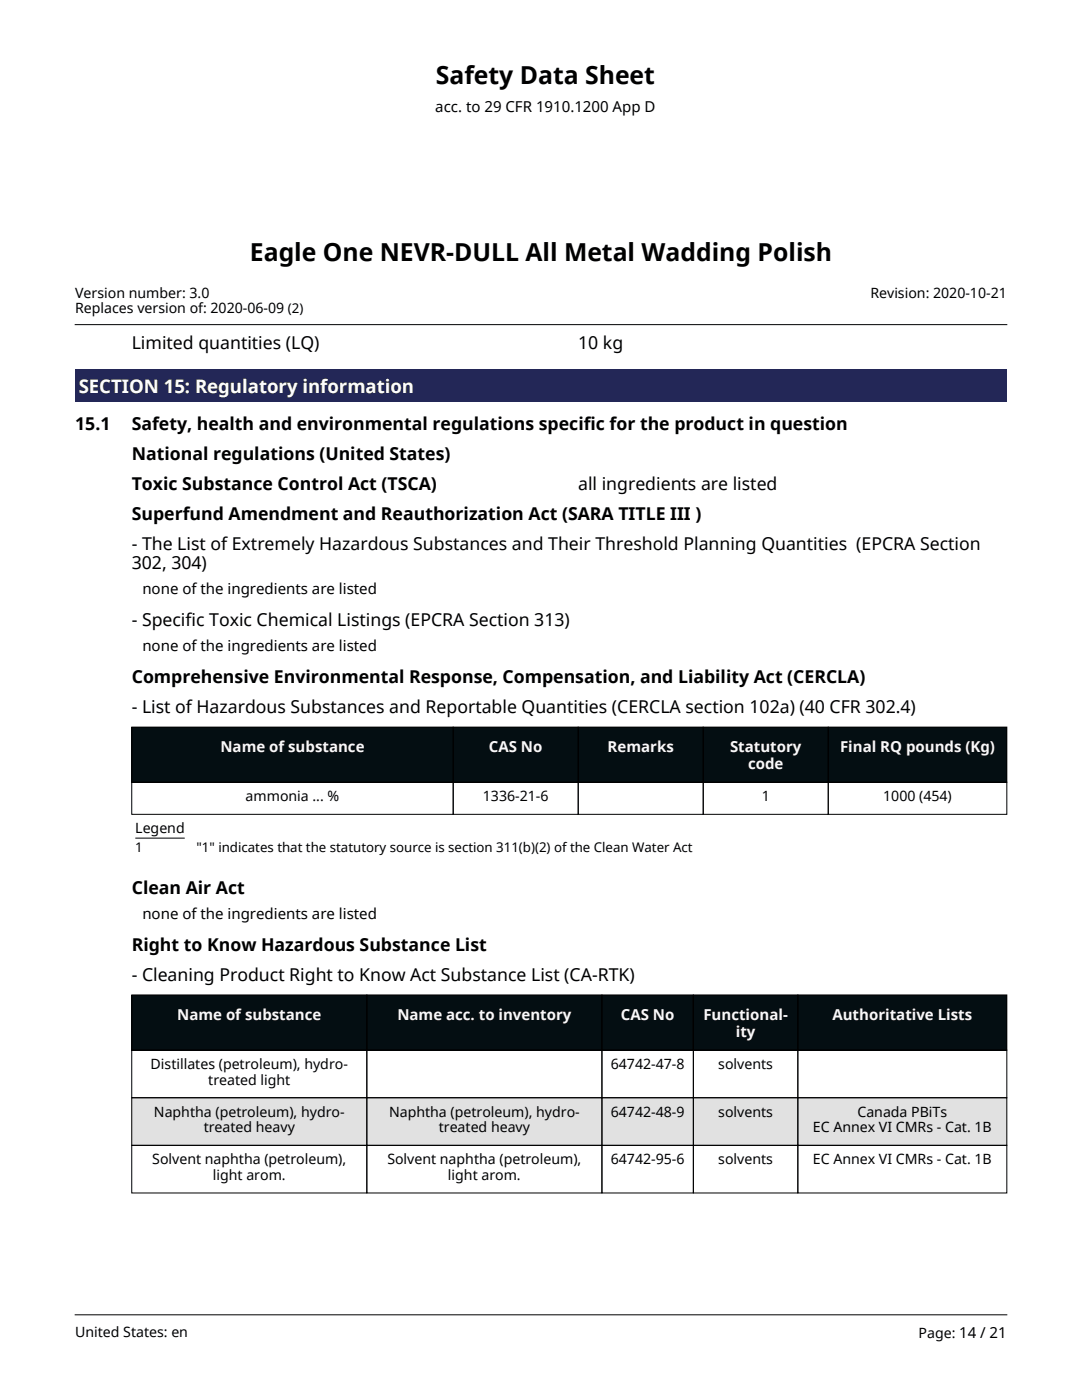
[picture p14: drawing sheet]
<svg xmlns="http://www.w3.org/2000/svg" width="216mm" height="279mm" viewBox="0 0 216 279" stroke-linecap="round" stroke-linejoin="round" font-family="sans-serif">
<defs><g id="words">
<g font-size="4.9">
<text x="87" y="16.8">Safety Data Sheet</text>
<text x="49.9" y="52.1">Eagle One NEVR-DULL All Metal Wadding Polish</text>
</g>
<text font-size="3.7" fill="#fcfcff" x="15.7" y="78.4">SECTION 15: Regulatory information</text>
<g font-size="3.5">
<text x="26.3" y="69.7">Limited quantities (LQ)</text>
<text x="115.4" y="69.7">10 kg</text>
<text x="15" y="85.8">15.1</text>
<text x="26.3" y="85.8">Safety, health and environmental regulations specific for the product in question</text>
<text x="26.3" y="91.8">National regulations (United States)</text>
<text x="26.3" y="97.7">Toxic Substance Control Act (TSCA)</text>
<text x="115.4" y="97.7">all ingredients are listed</text>
<text x="26.3" y="103.7">Superfund Amendment and Reauthorization Act (SARA TITLE III )</text>
<text x="26.3" y="109.7">- The List of Extremely Hazardous Substances and Their Threshold Planning Quantities (EPCRA Section</text>
<text x="26.3" y="113.6">302, 304)</text>
<text x="26.3" y="125">- Specific Toxic Chemical Listings (EPCRA Section 313)</text>
<text x="26.3" y="136.3">Comprehensive Environmental Response, Compensation, and Liability Act (CERCLA)</text>
<text x="26.3" y="142.3">- List of Hazardous Substances and Reportable Quantities (CERCLA section 102a) (40 CFR 302.4)</text>
<text x="26.3" y="178.4">Clean Air Act</text>
<text x="26.3" y="189.8">Right to Know Hazardous Substance List</text>
<text x="26.3" y="195.8">- Cleaning Product Right to Know Act Substance List (CA-RTK)</text>
</g>
<g font-size="3">
<text x="86.9" y="22.3">acc. to 29 CFR 1910.1200 App D</text>
<text x="28.4" y="118.6">none of the ingredients are listed</text>
<text x="28.4" y="130">none of the ingredients are listed</text>
<text x="28.4" y="183.4">none of the ingredients are listed</text>
</g>
<g font-size="3" fill="#f7f8fc">
<text x="44" y="150.2">Name of substance</text>
<text x="97.6" y="150.2">CAS No</text>
<text x="121.2" y="150.2">Remarks</text>
<text x="145.7" y="150.2">Statutory</text>
<text x="149.3" y="153.5">code</text>
<text x="167.6" y="150.2">Final RQ pounds (Kg)</text>
<text x="35.4" y="203.6">Name of substance</text>
<text x="79.3" y="203.6">Name acc. to inventory</text>
<text x="123.9" y="203.6">CAS No</text>
<text x="140.3" y="203.6">Functional-</text>
<text x="166.1" y="203.6">Authoritative Lists</text>
<text x="146.8" y="206.9">ity</text>
</g>
<g font-size="2.8">
<text x="15" y="59.4">Version number: 3.0</text>
<text x="173.7" y="59.4">Revision: 2020-10-21</text>
<text x="15" y="62.5">Replaces version of: 2020-06-09 (2)</text>
<text x="49" y="159.9">ammonia ... %</text>
<text x="96.4" y="159.9">1336-21-6</text>
<text x="152" y="159.9">1</text>
<text x="176.2" y="159.9">1000 (454)</text>
<text x="27" y="166.3">Legend</text>
<text x="30.1" y="213.4">Distillates (petroleum), hydro-</text>
<text x="121.9" y="213.4">64742-47-8</text>
<text x="143.3" y="213.4">solvents</text>
<text x="41.6" y="216.5">treated light</text>
<text x="30.7" y="222.9">Naphtha (petroleum),</text>
<text x="40.6" y="226">treated heavy</text>
<text x="60.1" y="222.9">hydro-</text>
<text x="77.6" y="222.9">Naphtha (petroleum),</text>
<text x="87.5" y="226">treated heavy</text>
<text x="107" y="222.9">hydro-</text>
<text x="121.9" y="222.9">64742-48-9</text>
<text x="143.3" y="222.9">solvents</text>
<text x="162.2" y="226">EC Annex VI CMRs - Cat. 1B</text>
<text x="171.1" y="222.9">Canada PBiTs</text>
<text x="30.4" y="232.4">Solvent naphtha (petroleum),</text>
<text x="77.3" y="232.4">Solvent naphtha (petroleum),</text>
<text x="121.9" y="232.4">64742-95-6</text>
<text x="143.3" y="232.4">solvents</text>
<text x="162.2" y="232.4">EC Annex VI CMRs - Cat. 1B</text>
<text x="42.5" y="235.5">light arom.</text>
<text x="89.4" y="235.5">light arom.</text>
<text x="15" y="266.9">United States: en</text>
<text x="183.3" y="267.1">Page: 14 / 21</text>
</g>
<g font-size="2.6">
<text x="27" y="169.9">1</text>
<text x="39.2" y="169.9">&quot;1&quot; indicates that the statutory source is section 311(b)(2) of the Clean Water Act</text>
</g>
</g></defs>
<g fill="#232757">
<path d="M15 73.6h185.9v6.6h-185.9z"/>
<path d="M15.7 74.4h66.9v5h-66.9z"/>
</g>
<g fill="#040e12">
<path d="M26.3 145.1h64.1v11h-64.1z"/>
<path d="M90.4 145.1h25v11h-25z"/>
<path d="M115.4 145.1h24.9v11h-24.9z"/>
<path d="M140.3 145.1h25v11h-25z"/>
<path d="M165.3 145.1h35.6v11h-35.6z"/>
</g>
<path d="M26.3 145.1h64.1v11h-64.1zM26.3 156.1h64.1v6.4h-64.1zM90.4 145.1h25v11h-25zM90.4 156.1h25v6.4h-25zM115.4 145.1h24.9v11h-24.9zM115.4 156.1h24.9v6.4h-24.9zM140.3 145.1h25v11h-25zM140.3 156.1h25v6.4h-25zM165.3 145.1h35.6v11h-35.6zM165.3 156.1h35.6v6.4h-35.6z" fill="none" stroke="#000" stroke-width=".2"/>
<g fill="#040e12">
<path d="M44 147h28.7v4.1h-28.7z"/>
<path d="M97.6 147h10.6v4.1h-10.6z"/>
<path d="M121.2 147h13.3v4.1h-13.3z"/>
<path d="M145.7 147h14.2v4.1h-14.2z"/>
<path d="M149.3 150.3h7v4.1h-7z"/>
<path d="M167.6 147h31v4.1h-31z"/>
</g>
<path d="M27 167.3h9.9" fill="none" stroke="#000" stroke-width=".2"/>
<g fill="#040e12">
<path d="M26.3 198.6h46.9v11h-46.9z"/>
<path d="M73.2 198.6h46.9v11h-46.9z"/>
<path d="M120.1 198.6h18.3v11h-18.3z"/>
<path d="M138.4 198.6h20.8v11h-20.8z"/>
<path d="M159.2 198.6h41.7v11h-41.7z"/>
</g>
<g fill="#e1e1e1">
<path d="M26.3 219.1h46.9v9.5h-46.9z"/>
<path d="M73.2 219.1h46.9v9.5h-46.9z"/>
<path d="M120.1 219.1h18.3v9.5h-18.3z"/>
<path d="M138.4 219.1h20.8v9.5h-20.8z"/>
<path d="M159.2 219.1h41.7v9.5h-41.7z"/>
</g>
<g fill="none" stroke="#000" stroke-width=".2">
<path d="M26.3 198.6h46.9v11h-46.9zM73.2 198.6h46.9v11h-46.9zM120.1 198.6h18.3v11h-18.3zM138.4 198.6h20.8v11h-20.8zM159.2 198.6h41.7v11h-41.7zM26.3 209.6h46.9v9.5h-46.9zM26.3 219.1h46.9v9.5h-46.9zM73.2 209.6h46.9v9.5h-46.9zM73.2 219.1h46.9v9.5h-46.9zM120.1 209.6h18.3v9.5h-18.3zM120.1 219.1h18.3v9.5h-18.3zM138.4 209.6h20.8v9.5h-20.8z"/>
<path d="M138.4 219.1h20.8v9.5h-20.8zM159.2 209.6h41.7v9.5h-41.7zM159.2 219.1h41.7v9.5h-41.7zM26.3 228.6h46.9v9.5h-46.9zM73.2 228.6h46.9v9.5h-46.9zM120.1 228.6h18.3v9.5h-18.3zM138.4 228.6h20.8v9.5h-20.8zM159.2 228.6h41.7v9.5h-41.7z"/>
</g>
<g fill="#040e12">
<path d="M35.4 200.4h28.7v4.1h-28.7z"/>
<path d="M79.3 200.4h34.7v4.1h-34.7z"/>
<path d="M123.9 200.4h10.7v4.1h-10.7z"/>
<path d="M140.3 200.4h16.9v4.1h-16.9z"/>
<path d="M146.8 203.7h3.9v4.1h-3.9z"/>
<path d="M166.1 200.4h27.9v4.1h-27.9z"/>
</g>
<g fill="#e1e1e1">
<path d="M30.7 219.9h29.4v3.8h-29.4z"/>
<path d="M60.1 219.9h8.7v3.8h-8.7z"/>
<path d="M40.6 223h18.3v3.8h-18.3z"/>
<path d="M77.6 219.9h29.4v3.8h-29.4z"/>
<path d="M107 219.9h8.7v3.8h-8.7z"/>
<path d="M87.5 223h18.3v3.8h-18.3z"/>
<path d="M121.9 219.9h14.7v3.8h-14.7z"/>
<path d="M143.3 219.9h10.9v3.8h-10.9z"/>
<path d="M171.1 219.9h17.9v3.8h-17.9z"/>
<path d="M162.2 223h35.7v3.8h-35.7z"/>
</g>
<path d="M15 64.8h185.9M15 262.4h185.9" fill="none" stroke="#000" stroke-width=".2"/>
<use href="#words"/>
</svg>
